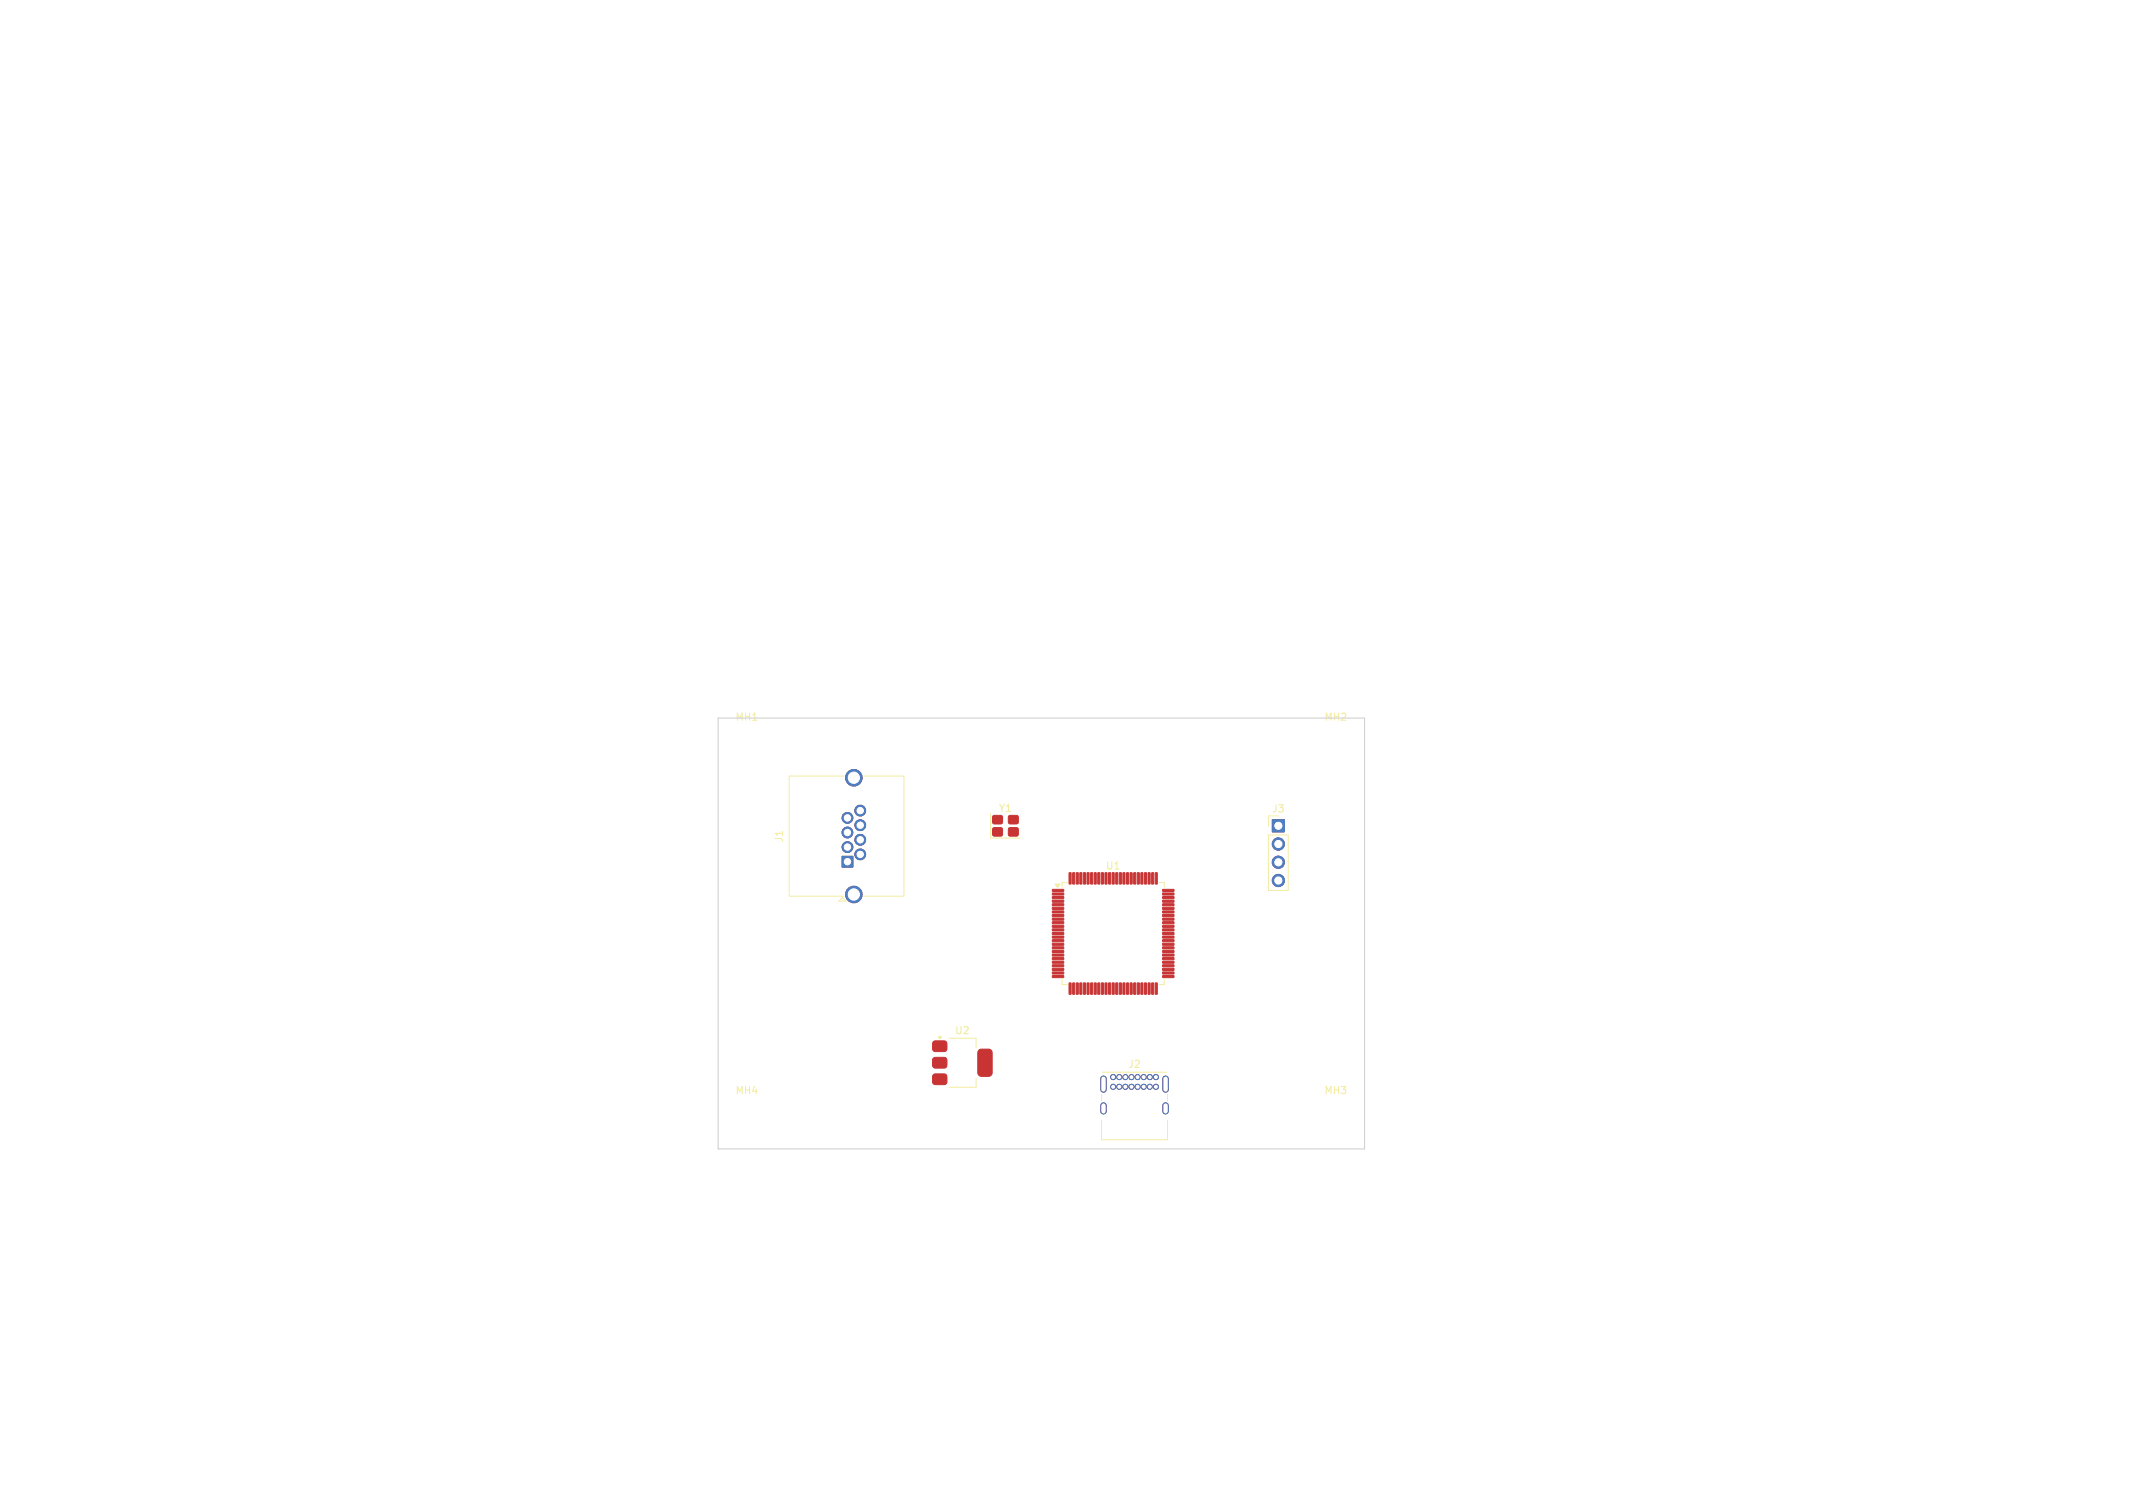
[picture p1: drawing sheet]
<svg xmlns="http://www.w3.org/2000/svg" width="297mm" height="210mm" viewBox="0 0 297 210" stroke-linecap="round" stroke-linejoin="round" font-family="sans-serif">
<defs><g id="words">
<g font-size="1.4" fill="#f2eda1">
<text x="102.3" y="100.6">MH1</text>
<text x="184.3" y="100.6">MH2</text>
<text x="139" y="113.3">Y1</text>
<text x="177" y="113.3">J3</text>
<text x="109.2" y="117.4" transform="rotate(-90 109.2 117.4)">J1</text>
<text x="153.9" y="121.3">U1</text>
<text x="132.9" y="144.2">U2</text>
<text x="157" y="148.9">J2</text>
<text x="102.3" y="152.6">MH4</text>
<text x="184.3" y="152.6">MH3</text>
</g>
</g></defs>
<g fill="#c83434" stroke="#c83434" stroke-width=".14">
<path d="M177.1 114.2h1.7v1.7h-1.7z"/>
<path d="M146.5 123.9h1.5l.1 .2-.1 .1h-1.4z"/>
<path d="M146.5 124.4h1.5l.1 .2-.1 .1h-1.4z"/>
<path d="M146.5 124.9h1.5l.1 .2-.1 .1h-1.4z"/>
<path d="M146.5 125.4h1.5l.1 .2-.1 .1h-1.4z"/>
<path d="M146.5 125.9h1.5l.1 .2-.1 .1h-1.4z"/>
<path d="M146.5 126.4h1.5l.1 .2-.1 .1h-1.4z"/>
<path d="M146.5 126.9h1.5l.1 .2-.1 .1h-1.4z"/>
<path d="M146.5 127.4h1.5l.1 .2-.1 .1h-1.4z"/>
<path d="M146.5 127.9h1.5l.1 .2-.1 .1h-1.4z"/>
<path d="M146.5 128.4h1.5l.1 .2-.1 .1h-1.4z"/>
<path d="M146.5 128.9h1.5l.1 .2-.1 .1h-1.4z"/>
<path d="M146.5 129.4h1.5l.1 .2-.1 .1h-1.4z"/>
<path d="M146.5 129.9h1.5l.1 .2-.1 .1h-1.4z"/>
<path d="M146.5 130.4h1.5l.1 .2-.1 .1h-1.4z"/>
<path d="M146.5 130.9h1.5l.1 .2-.1 .1h-1.4z"/>
<path d="M146.5 131.4h1.5l.1 .2-.1 .1h-1.4z"/>
<path d="M146.5 131.9h1.5l.1 .2-.1 .1h-1.4z"/>
<path d="M146.5 132.4h1.5l.1 .2-.1 .1h-1.4z"/>
<path d="M146.5 132.9h1.5l.1 .2-.1 .1h-1.4z"/>
<path d="M146.5 133.4h1.5l.1 .2-.1 .1h-1.4z"/>
<path d="M146.5 133.9h1.5l.1 .2-.1 .1h-1.4z"/>
<path d="M146.5 134.4h1.5l.1 .2-.1 .1h-1.4z"/>
<path d="M146.5 134.9h1.5l.1 .2-.1 .1h-1.4z"/>
<path d="M146.5 135.4h1.5l.1 .2-.1 .1h-1.4z"/>
<path d="M146.5 135.9h1.5l.1 .2-.1 .1h-1.4z"/>
<path d="M148.9 136.9l.2 .1v1.4v.1l-.2-.1z"/>
<path d="M149.4 136.9l.3 .1v1.4l-.1 .1-.3-.1z"/>
<path d="M149.9 136.9l.2 .1v1.4v.1l-.3-.1z"/>
<path d="M150.4 136.9l.2 .1v1.4v.1l-.3-.1z"/>
<path d="M150.9 136.9l.2 .1v1.4v.1l-.2-.1z"/>
<path d="M151.4 136.9l.2 .1v1.4v.1l-.3-.1z"/>
<path d="M151.9 136.9l.2 .1v1.4v.1l-.3-.1z"/>
<path d="M152.4 136.9l.2 .1v1.4v.1l-.2-.1z"/>
<path d="M152.9 136.9l.3 .1v1.4l-.1 .1-.3-.1z"/>
<path d="M153.4 136.9l.2 .1v1.4v.1l-.3-.1z"/>
<path d="M153.9 136.9l.2 .1v1.4v.1l-.2-.1z"/>
<path d="M154.4 136.9l.3 .1v1.4l-.1 .1-.3-.1z"/>
<path d="M154.9 136.9l.2 .1v1.4v.1l-.3-.1z"/>
<path d="M155.4 136.9l.2 .1v1.4v.1l-.3-.1z"/>
<path d="M155.9 136.9l.2 .1v1.4v.1l-.2-.1z"/>
<path d="M156.4 136.9l.2 .1v1.4v.1l-.3-.1z"/>
<path d="M156.9 136.9l.2 .1v1.4v.1l-.3-.1z"/>
<path d="M157.4 136.9l.2 .1v1.4v.1l-.2-.1z"/>
<path d="M157.9 136.9l.3 .1v1.4l-.1 .1-.3-.1z"/>
<path d="M158.4 136.9l.2 .1v1.4v.1l-.3-.1z"/>
<path d="M158.9 136.9l.2 .1v1.4v.1l-.3-.1z"/>
<path d="M159.4 136.9l.3 .1v1.4l-.1 .1-.3-.1z"/>
<path d="M159.9 136.9l.2 .1v1.4v.1l-.3-.1z"/>
<path d="M160.4 136.9l.2 .1v1.4v.1l-.3-.1z"/>
<path d="M160.9 136.9l.2 .1v1.4v.1l-.2-.1z"/>
<path d="M161.9 135.9h1.5l.1 .2-.1 .1h-1.4z"/>
<path d="M161.9 135.4h1.5l.1 .2-.1 .1h-1.4z"/>
<path d="M161.9 134.9h1.5l.1 .2-.1 .1h-1.4z"/>
<path d="M161.9 134.4h1.5l.1 .2-.1 .1h-1.4z"/>
<path d="M161.9 133.9h1.5l.1 .2-.1 .1h-1.4z"/>
<path d="M161.9 133.4h1.5l.1 .2-.1 .1h-1.4z"/>
<path d="M161.9 132.9h1.5l.1 .2-.1 .1h-1.4z"/>
<path d="M161.9 132.4h1.5l.1 .2-.1 .1h-1.4z"/>
<path d="M161.9 131.9h1.5l.1 .2-.1 .1h-1.4z"/>
<path d="M161.9 131.4h1.5l.1 .2-.1 .1h-1.4z"/>
<path d="M161.9 130.9h1.5l.1 .2-.1 .1h-1.4z"/>
<path d="M161.9 130.4h1.5l.1 .2-.1 .1h-1.4z"/>
<path d="M161.9 129.9h1.5l.1 .2-.1 .1h-1.4z"/>
<path d="M161.9 129.4h1.5l.1 .2-.1 .1h-1.4z"/>
<path d="M161.9 128.9h1.5l.1 .2-.1 .1h-1.4z"/>
<path d="M161.9 128.4h1.5l.1 .2-.1 .1h-1.4z"/>
<path d="M161.9 127.9h1.5l.1 .2-.1 .1h-1.4z"/>
<path d="M161.9 127.4h1.5l.1 .2-.1 .1h-1.4z"/>
<path d="M161.9 126.9h1.5l.1 .2-.1 .1h-1.4z"/>
<path d="M161.9 126.4h1.5l.1 .2-.1 .1h-1.4z"/>
<path d="M161.9 125.9h1.5l.1 .2-.1 .1h-1.4z"/>
<path d="M161.9 125.4h1.5l.1 .2-.1 .1h-1.4z"/>
<path d="M161.9 124.9h1.5l.1 .2-.1 .1h-1.4z"/>
<path d="M161.9 124.4h1.5l.1 .2-.1 .1h-1.4z"/>
<path d="M161.9 123.9h1.5l.1 .2-.1 .1h-1.4z"/>
<path d="M160.9 121.5l.2 .1v1.5h-.2z"/>
<path d="M160.4 121.5l.2 .1v1.5h-.3z"/>
<path d="M159.9 121.5l.2 .1v1.5h-.3z"/>
<path d="M159.4 121.5l.3 .1v1.5h-.1h-.3z"/>
<path d="M158.9 121.5l.2 .1v1.5h-.3z"/>
<path d="M158.4 121.5l.2 .1v1.5h-.3z"/>
<path d="M157.9 121.5l.3 .1v1.5h-.1h-.3z"/>
<path d="M157.4 121.5l.2 .1v1.5h-.2z"/>
<path d="M156.9 121.5l.2 .1v1.5h-.3z"/>
<path d="M156.4 121.5l.2 .1v1.5h-.3z"/>
<path d="M155.9 121.5l.2 .1v1.5h-.2z"/>
<path d="M155.4 121.5l.2 .1v1.5h-.3z"/>
<path d="M154.9 121.5l.2 .1v1.5h-.3z"/>
<path d="M154.4 121.5l.3 .1v1.5h-.1h-.3z"/>
<path d="M153.9 121.5l.2 .1v1.5h-.2z"/>
<path d="M153.4 121.5l.2 .1v1.5h-.3z"/>
<path d="M152.9 121.5l.3 .1v1.5h-.1h-.3z"/>
<path d="M152.4 121.5l.2 .1v1.5h-.2z"/>
<path d="M151.9 121.5l.2 .1v1.5h-.3z"/>
<path d="M151.4 121.5l.2 .1v1.5h-.3z"/>
<path d="M150.9 121.5l.2 .1v1.5h-.2z"/>
<path d="M150.4 121.5l.2 .1v1.5h-.3z"/>
<path d="M149.9 121.5l.2 .1v1.5h-.3z"/>
<path d="M149.4 121.5l.3 .1v1.5h-.1h-.3z"/>
<path d="M148.9 121.5l.2 .1v1.5h-.2z"/>
<path d="M117.2 119.3h1.5v1.5h-1.5z"/>
<path d="M138.3 115.3h.2h1l.1 .2-.1 .9-.2 .1-1-.1-.1-.2z"/>
<path d="M140.5 115.3h.1h1.1l.1 .2-.1 .9-.1 .1-1.1-.1-.1-.2z"/>
<path d="M140.5 113.6h.1h1.1l.1 .2-.1 .9-.1 .1-1.1-.1-.1-.2z"/>
<path d="M138.3 113.6h.2h1l.1 .2-.1 .9-.2 .1-1-.1-.1-.2z"/>
<path d="M130 145h.2h1.5l.1 .3v1l-.3 .2-1.5-.1-.2-.3 .1-.9z"/>
<path d="M130 147.3h.2h1.5l.1 .3v1l-.3 .2-1.5-.1-.2-.3 .1-.9z"/>
<path d="M136.3 146.2l.2-.1h1.1l.3 .1 .2 .2 .1 3-.1 .2-.2 .2-1.4 .1-.3-.3v-3z"/>
<path d="M130 149.6h.2h1.5l.1 .3v1l-.3 .2-1.5-.1-.2-.3 .1-.9z"/>
<circle cx="178" cy="117.5" r=".85"/>
<circle cx="178" cy="120.1" r=".85"/>
<circle cx="178" cy="122.6" r=".85"/>
<circle cx="155" cy="150" r=".35"/>
<circle cx="155.9" cy="150" r=".35"/>
<circle cx="156.7" cy="150" r=".35"/>
<circle cx="157.6" cy="150" r=".35"/>
<circle cx="158.4" cy="150" r=".35"/>
<circle cx="159.3" cy="150" r=".35"/>
<circle cx="160.1" cy="150" r=".35"/>
<circle cx="160.9" cy="150" r=".35"/>
<circle cx="160.9" cy="151.3" r=".35"/>
<circle cx="160.1" cy="151.3" r=".35"/>
<circle cx="159.3" cy="151.3" r=".35"/>
<circle cx="158.4" cy="151.3" r=".35"/>
<circle cx="157.6" cy="151.3" r=".35"/>
<circle cx="156.7" cy="151.3" r=".35"/>
<circle cx="155.9" cy="151.3" r=".35"/>
<circle cx="155" cy="151.3" r=".35"/>
<circle cx="119.8" cy="119" r=".75"/>
<circle cx="118" cy="118" r=".75"/>
<circle cx="119.8" cy="117" r=".75"/>
<circle cx="118" cy="115.9" r=".75"/>
<circle cx="119.8" cy="114.9" r=".75"/>
<circle cx="118" cy="113.9" r=".75"/>
<circle cx="119.8" cy="112.9" r=".75"/>
<circle cx="118.9" cy="124.6" r="1.15"/>
<circle cx="118.9" cy="108.3" r="1.15"/>
</g>
<path d="M153.6 150.2v1.5M153.6 154v.8M162.3 150.2v1.5M162.3 154v.8" fill="none" stroke="#c83434" stroke-width=".9"/>
<g fill="#4d7fc4" stroke="#4d7fc4" stroke-width=".14">
<path d="M177.1 114.2h1.7v1.7h-1.7z"/>
<path d="M117.2 119.3h1.5v1.5h-1.5z"/>
<circle cx="178" cy="117.5" r=".85"/>
<circle cx="178" cy="120.1" r=".85"/>
<circle cx="178" cy="122.6" r=".85"/>
<circle cx="155" cy="150" r=".35"/>
<circle cx="155.9" cy="150" r=".35"/>
<circle cx="156.7" cy="150" r=".35"/>
<circle cx="157.6" cy="150" r=".35"/>
<circle cx="158.4" cy="150" r=".35"/>
<circle cx="159.3" cy="150" r=".35"/>
<circle cx="160.1" cy="150" r=".35"/>
<circle cx="160.9" cy="150" r=".35"/>
<circle cx="160.9" cy="151.3" r=".35"/>
<circle cx="160.1" cy="151.3" r=".35"/>
<circle cx="159.3" cy="151.3" r=".35"/>
<circle cx="158.4" cy="151.3" r=".35"/>
<circle cx="157.6" cy="151.3" r=".35"/>
<circle cx="156.7" cy="151.3" r=".35"/>
<circle cx="155.9" cy="151.3" r=".35"/>
<circle cx="155" cy="151.3" r=".35"/>
<circle cx="119.8" cy="119" r=".75"/>
<circle cx="118" cy="118" r=".75"/>
<circle cx="119.8" cy="117" r=".75"/>
<circle cx="118" cy="115.9" r=".75"/>
<circle cx="119.8" cy="114.9" r=".75"/>
<circle cx="118" cy="113.9" r=".75"/>
<circle cx="119.8" cy="112.9" r=".75"/>
<circle cx="118.9" cy="124.6" r="1.15"/>
<circle cx="118.9" cy="108.3" r="1.15"/>
</g>
<path d="M153.6 150.2v1.5M153.6 154v.8M162.3 150.2v1.5M162.3 154v.8" fill="none" stroke="#4d7fc4" stroke-width=".9"/>
<g fill="none" stroke="#f2eda1" stroke-width=".14">
<path d="M109.9 108.1h7.6M109.9 108.1v16.7M120.3 108.1h5.6v16.7M137.9 113.3v3.4h4.2M176.6 113.6v1.4M176.6 116.3h2.8v7.7h-2.8zM109.9 124.8h7.6M117.3 125l.5 .5h-1zM120.3 124.8h5.6M147.9 136.4v.7h.7M148.6 122.9h-.7v.7M161.4 122.9h.7v.7"/>
<path d="M162.1 136.4v.7h-.7M132.1 144.6h3.8v1.3M135.9 150.2v1.2h-3.8M153.4 152.4v.9M153.4 156v2.7h9.2v-2.7M153.5 149.3h8.9M162.6 152.4v.9"/>
</g>
<g fill="#f2eda1" stroke="#f2eda1" stroke-width=".14">
<path d="M146.9 123.1h.7l-.4 .5z"/>
<path d="M130.6 144.4h.5l-.2 .3z"/>
</g>
<path d="M100 100h90v60h-90z" fill="none" stroke="#d0d2cd" stroke-width=".15"/>
<g fill="#fff" stroke="#fff" stroke-width=".14">
<circle cx="178" cy="115" r=".5"/>
<circle cx="178" cy="117.5" r=".5"/>
<circle cx="178" cy="120.1" r=".5"/>
<circle cx="178" cy="122.6" r=".5"/>
<circle cx="155" cy="150" r=".2"/>
<circle cx="155.8" cy="150" r=".2"/>
<circle cx="156.7" cy="150" r=".2"/>
<circle cx="157.5" cy="150" r=".2"/>
<circle cx="158.4" cy="150" r=".2"/>
<circle cx="159.2" cy="150" r=".2"/>
<circle cx="160.1" cy="150" r=".2"/>
<circle cx="160.9" cy="150" r=".2"/>
<circle cx="160.9" cy="151.4" r=".2"/>
<circle cx="160.1" cy="151.4" r=".2"/>
<circle cx="159.2" cy="151.4" r=".2"/>
<circle cx="158.4" cy="151.4" r=".2"/>
<circle cx="157.5" cy="151.4" r=".2"/>
<circle cx="156.7" cy="151.4" r=".2"/>
<circle cx="155.8" cy="151.4" r=".2"/>
<circle cx="155" cy="151.4" r=".2"/>
<circle cx="104" cy="156" r="1.6"/>
<circle cx="115.5" cy="122.8" r="1.62"/>
<circle cx="115.5" cy="110.1" r="1.62"/>
<circle cx="118" cy="120" r=".45"/>
<circle cx="119.8" cy="119" r=".45"/>
<circle cx="118" cy="118" r=".45"/>
<circle cx="119.8" cy="117" r=".45"/>
<circle cx="118" cy="115.9" r=".45"/>
<circle cx="119.8" cy="114.9" r=".45"/>
<circle cx="118" cy="113.9" r=".45"/>
<circle cx="119.8" cy="112.9" r=".45"/>
<circle cx="118.9" cy="124.6" r=".78"/>
<circle cx="118.9" cy="108.3" r=".78"/>
<circle cx="104" cy="104" r="1.6"/>
<circle cx="186" cy="156" r="1.6"/>
<circle cx="186" cy="104" r="1.6"/>
</g>
<path d="M153.6 150.2v1.5M153.6 154v.8M162.3 150.2v1.5M162.3 154v.8" fill="none" stroke="#fff" stroke-width=".6"/>
<use href="#words"/>
</svg>
